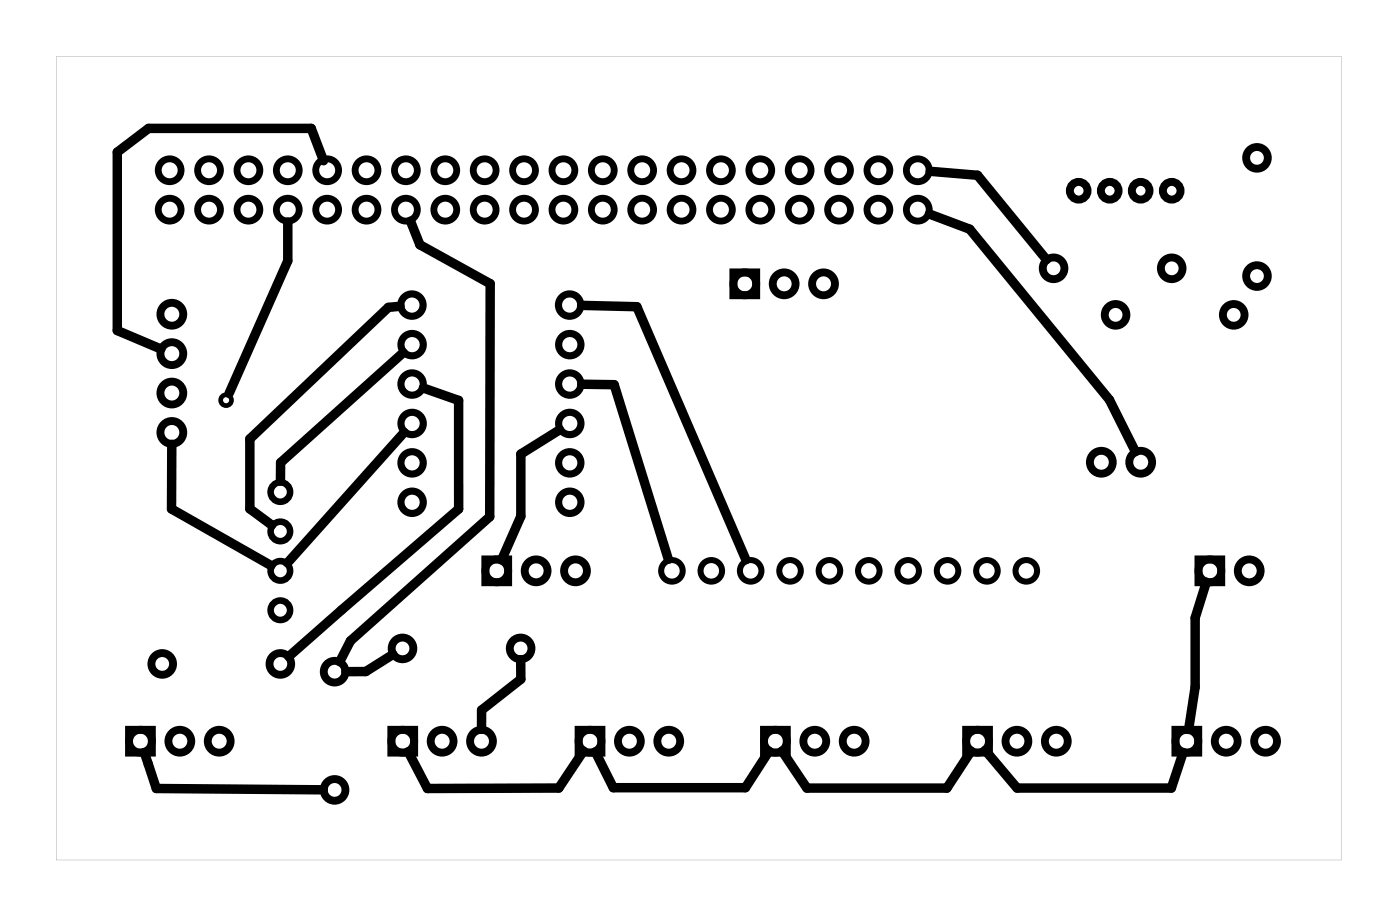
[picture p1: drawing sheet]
<svg xmlns="http://www.w3.org/2000/svg" width="90mm" height="59mm" viewBox="0 0 90 59" stroke-linecap="round" stroke-linejoin="round" font-family="sans-serif">
<path d="M3.6 3.6h82.9v51.8h-82.9zM3.6 3.6v51.8h82.9v-51.8z" fill="#000"/>
<g fill="none" stroke="#000" stroke-width=".51">
<path d="M47.3 17.6h1.5v1.4h-1.5zM31.3 36.1h1.5v1.4h-1.5zM77.3 36.1h1.5v1.4h-1.5zM8.3 47h1.5v1.5h-1.5zM25.2 47h1.5v1.5h-1.5zM37.3 47h1.5v1.5h-1.5zM49.3 47h1.5v1.5h-1.5zM62.3 47h1.5v1.5h-1.5zM75.8 47h1.5v1.5h-1.5z"/>
<circle cx="48" cy="18.3" r=".74"/>
<circle cx="50.6" cy="18.3" r=".74"/>
<circle cx="53.1" cy="18.3" r=".74"/>
<circle cx="68" cy="17.3" r=".7"/>
<circle cx="69.6" cy="12.3" r=".57"/>
<circle cx="71.6" cy="12.3" r=".57"/>
<circle cx="73.6" cy="12.3" r=".57"/>
<circle cx="75.6" cy="12.3" r=".57"/>
<circle cx="75.6" cy="17.3" r=".7"/>
<circle cx="81.1" cy="10.2" r=".7"/>
<circle cx="81.1" cy="17.8" r=".7"/>
<circle cx="11.1" cy="22.8" r=".74"/>
<circle cx="11.1" cy="20.3" r=".74"/>
<circle cx="11.1" cy="27.9" r=".74"/>
<circle cx="11.1" cy="25.3" r=".74"/>
<circle cx="32" cy="36.8" r=".74"/>
<circle cx="34.6" cy="36.8" r=".74"/>
<circle cx="37.1" cy="36.8" r=".74"/>
<circle cx="71" cy="29.8" r=".74"/>
<circle cx="72" cy="20.3" r=".7"/>
<circle cx="73.6" cy="29.8" r=".74"/>
<circle cx="78" cy="36.8" r=".74"/>
<circle cx="79.6" cy="20.3" r=".7"/>
<circle cx="80.6" cy="36.8" r=".74"/>
<circle cx="9.1" cy="47.8" r=".74"/>
<circle cx="10.5" cy="42.8" r=".7"/>
<circle cx="11.6" cy="47.8" r=".74"/>
<circle cx="14.1" cy="47.8" r=".74"/>
<circle cx="18.1" cy="42.8" r=".7"/>
<circle cx="21.6" cy="43.3" r=".7"/>
<circle cx="21.6" cy="50.9" r=".7"/>
<circle cx="26" cy="41.8" r=".7"/>
<circle cx="26" cy="47.8" r=".74"/>
<circle cx="28.5" cy="47.8" r=".74"/>
<circle cx="31.1" cy="47.8" r=".74"/>
<circle cx="33.6" cy="41.8" r=".7"/>
<circle cx="38.1" cy="47.8" r=".74"/>
<circle cx="40.6" cy="47.8" r=".74"/>
<circle cx="43.1" cy="47.8" r=".74"/>
<circle cx="50" cy="47.8" r=".74"/>
<circle cx="52.6" cy="47.8" r=".74"/>
<circle cx="55.1" cy="47.8" r=".74"/>
<circle cx="63.1" cy="47.8" r=".74"/>
<circle cx="65.6" cy="47.8" r=".74"/>
<circle cx="68.1" cy="47.8" r=".74"/>
<circle cx="76.6" cy="47.8" r=".74"/>
<circle cx="79.1" cy="47.8" r=".74"/>
<circle cx="81.6" cy="47.8" r=".74"/>
</g>
<circle cx="14.6" cy="25.8" r=".35" fill="none" stroke="#000" stroke-width=".3"/>
<g fill="none" stroke="#000" stroke-width=".46">
<circle cx="26.6" cy="19.7" r=".72"/>
<circle cx="36.7" cy="19.7" r=".72"/>
<circle cx="26.6" cy="29.8" r=".72"/>
<circle cx="26.6" cy="24.8" r=".72"/>
<circle cx="26.6" cy="32.4" r=".72"/>
<circle cx="26.6" cy="27.3" r=".72"/>
<circle cx="26.6" cy="22.2" r=".72"/>
<circle cx="36.8" cy="29.8" r=".72"/>
<circle cx="36.8" cy="24.8" r=".72"/>
<circle cx="36.8" cy="32.4" r=".72"/>
<circle cx="36.8" cy="27.3" r=".72"/>
<circle cx="36.8" cy="22.2" r=".72"/>
</g>
<g fill="none" stroke="#000" stroke-width=".39">
<circle cx="43.3" cy="36.8" r=".69"/>
<circle cx="45.9" cy="36.8" r=".69"/>
<circle cx="48.4" cy="36.8" r=".69"/>
<circle cx="51" cy="36.8" r=".69"/>
<circle cx="53.5" cy="36.8" r=".69"/>
<circle cx="56" cy="36.8" r=".69"/>
<circle cx="58.6" cy="36.8" r=".69"/>
<circle cx="61.1" cy="36.8" r=".69"/>
<circle cx="63.7" cy="36.8" r=".69"/>
<circle cx="66.2" cy="36.8" r=".69"/>
</g>
<g fill="none" stroke="#000" stroke-width=".44">
<circle cx="10.9" cy="13.5" r=".74"/>
<circle cx="10.9" cy="11" r=".74"/>
<circle cx="13.5" cy="13.5" r=".74"/>
<circle cx="13.5" cy="11" r=".74"/>
<circle cx="16" cy="13.5" r=".74"/>
<circle cx="16" cy="11" r=".74"/>
<circle cx="18.6" cy="13.5" r=".74"/>
<circle cx="18.6" cy="11" r=".74"/>
<circle cx="21.1" cy="13.5" r=".74"/>
<circle cx="21.1" cy="11" r=".74"/>
<circle cx="23.6" cy="13.5" r=".74"/>
<circle cx="23.6" cy="11" r=".74"/>
<circle cx="26.2" cy="13.5" r=".74"/>
<circle cx="26.2" cy="11" r=".74"/>
<circle cx="28.7" cy="13.5" r=".74"/>
<circle cx="28.7" cy="11" r=".74"/>
<circle cx="31.3" cy="13.5" r=".74"/>
<circle cx="31.3" cy="11" r=".74"/>
<circle cx="33.8" cy="13.5" r=".74"/>
<circle cx="33.8" cy="11" r=".74"/>
<circle cx="36.3" cy="13.5" r=".74"/>
<circle cx="36.3" cy="11" r=".74"/>
<circle cx="38.9" cy="13.5" r=".74"/>
<circle cx="38.9" cy="11" r=".74"/>
<circle cx="41.4" cy="13.5" r=".74"/>
<circle cx="41.4" cy="11" r=".74"/>
<circle cx="44" cy="13.5" r=".74"/>
<circle cx="44" cy="11" r=".74"/>
<circle cx="46.5" cy="13.5" r=".74"/>
<circle cx="46.5" cy="11" r=".74"/>
<circle cx="49" cy="13.5" r=".74"/>
<circle cx="49" cy="11" r=".74"/>
<circle cx="51.6" cy="13.5" r=".74"/>
<circle cx="51.6" cy="11" r=".74"/>
<circle cx="54.1" cy="13.5" r=".74"/>
<circle cx="54.1" cy="11" r=".74"/>
<circle cx="56.7" cy="13.5" r=".74"/>
<circle cx="56.7" cy="11" r=".74"/>
<circle cx="59.2" cy="13.5" r=".74"/>
<circle cx="59.2" cy="11" r=".74"/>
</g>
<g fill="none" stroke="#000" stroke-width=".42">
<circle cx="18.1" cy="36.8" r=".63"/>
<circle cx="18.1" cy="39.3" r=".63"/>
<circle cx="18.1" cy="31.7" r=".63"/>
<circle cx="18.1" cy="34.3" r=".63"/>
</g>
<g fill="none" stroke="#000" stroke-width=".61">
<path d="M18.6 14.3v2.5l-3.8 8.6M20.9 10.4l-.8-2.1h-10.5l-2 1.5v11.5l2.8 1.2M25.8 19.7l-.7 .1-9 8.5v4.5l1.4 1M26.5 14.3l.6 1.5 4.5 2.5v15l-9 8-.7 1.3M37.5 19.7l3.6 .1 7 16.3M60 13.8l2.6 1 9 11 1.6 3.3M60 11l3.1 .3 4.4 5.4M11.1 28.6v4.2l6.4 3.7M26 22.7l-7.9 7.1v1.2M26.1 27.9l-7.5 8.4M27.3 25l2.3 .8v7l-11 9.5M36.1 27.7l-2.5 1.6v4l-1.2 2.8"/>
<path d="M37.5 24.8h2.1l3.5 11.2M77.8 37.5l-.7 2.3v4.5l-.4 2.7M9.3 48.5l.8 2.3 10.8 .1M25.3 42.2l-1.7 1.1h-1.3M33.6 42.5v1.3l-2.5 2v1.2M37.6 48.4l-1.6 2.4h-8.4l-1.3-2.3M49.6 48.4l-1.5 2.4h-8.5l-1.2-2.3M50.4 48.4l1.7 2.4h9l1.5-2.4M63.6 48.4l2 2.4h10l.7-2.3"/>
</g>
</svg>
